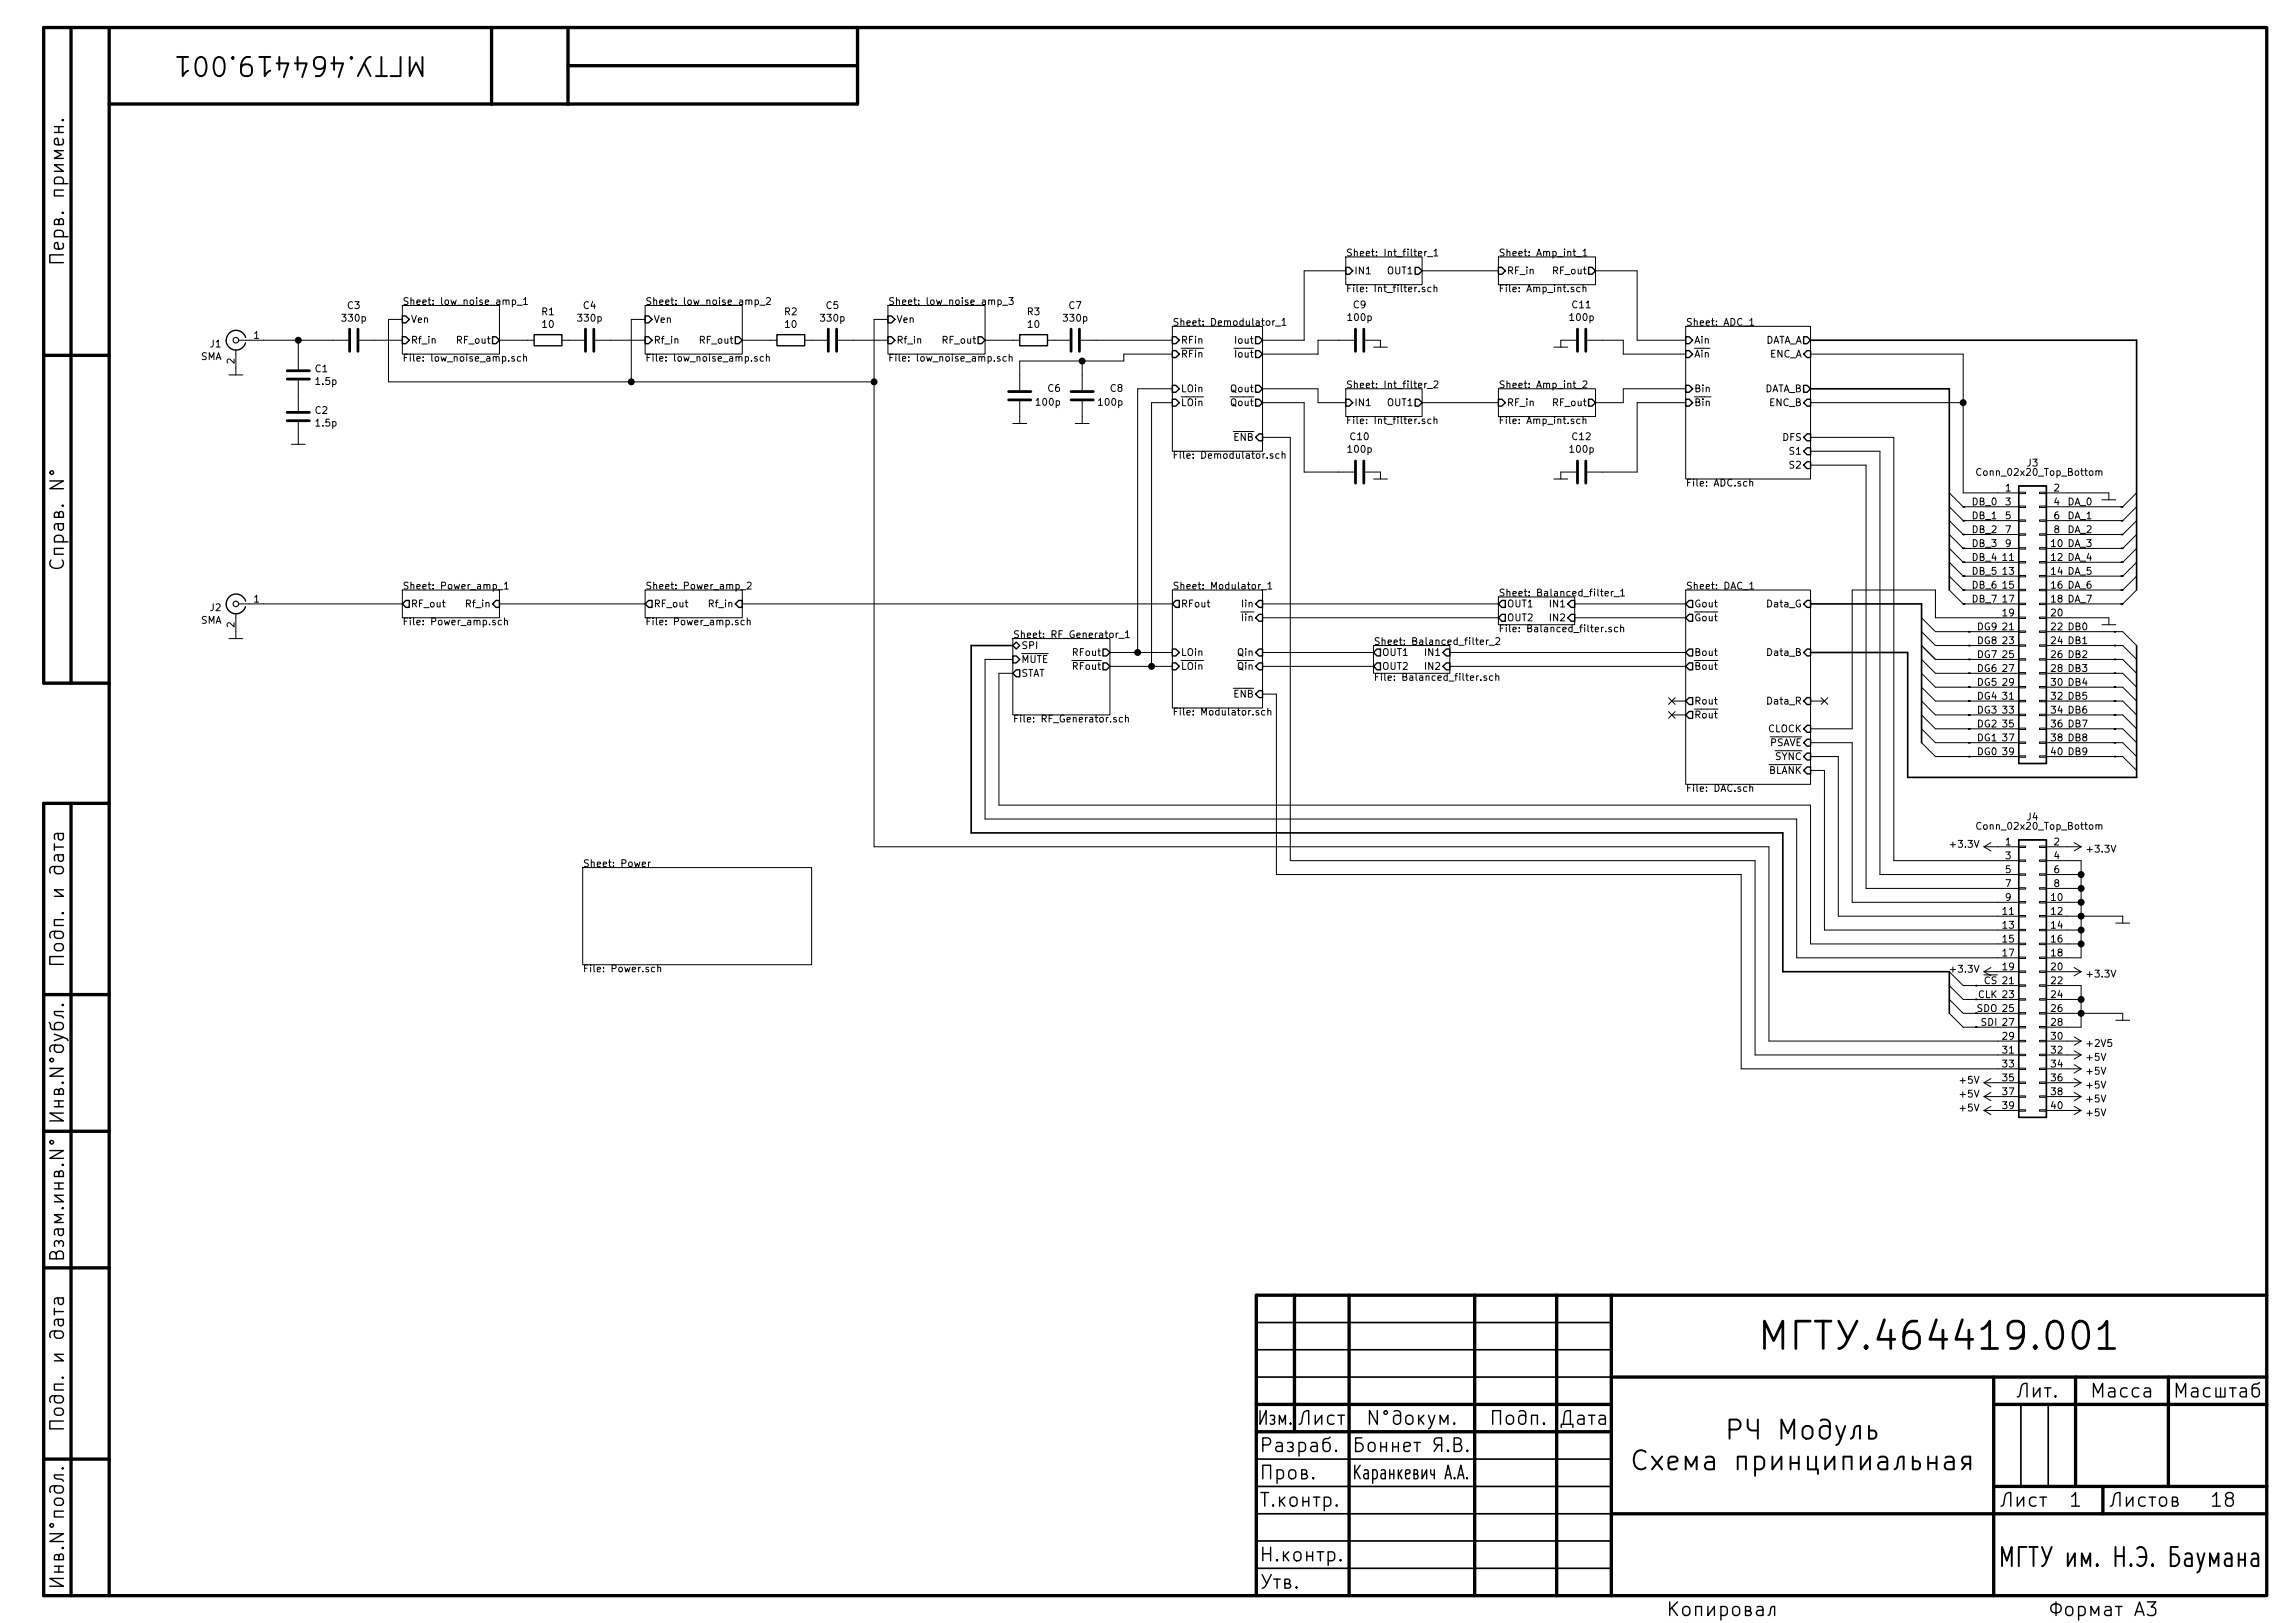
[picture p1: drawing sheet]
<svg xmlns="http://www.w3.org/2000/svg" width="420mm" height="297mm" viewBox="0 0 420 297" stroke-linecap="round" stroke-linejoin="round" font-family="sans-serif">
<defs><g id="words">
<text font-size="7" x="335.6" y="247">.464419.001</text>
<g font-size="4.9">
<text x="68.6" y="10.3" transform="rotate(-180 68.6 10.3)">.464419.001</text>
<text x="387.9" y="286.8">. ..</text>
</g>
<g font-size="3.5">
<text x="11.7" y="97.9" transform="rotate(-90 11.7 97.9)">. N°</text>
<text x="11.7" y="197.4" transform="rotate(-90 11.7 197.4)">.N°.</text>
<text x="11.7" y="222.4" transform="rotate(-90 11.7 222.4)">..N°</text>
<text x="233.1" y="260.8">.</text>
<text x="256.1" y="260.8">N°.</text>
<text x="248.2" y="270.8">..</text>
<text x="379" y="275.8">1</text>
<text x="405.1" y="275.8">18</text>
<text x="11.7" y="282.4" transform="rotate(-90 11.7 282.4)">.N°.</text>
<text x="375.9" y="295.8">A3</text>
</g>
<g font-size="1.8">
<text x="246.4" y="46.9">Sheet: Int_filter_1</text>
<text x="274.3" y="46.9">Sheet: Amp_int_1</text>
<text x="246.4" y="53.5">File: Int_filter.sch</text>
<text x="247.9" y="50.2">IN1</text>
<text x="254.1" y="50.2">OUT1</text>
<text x="274.3" y="53.5">File: Amp_int.sch</text>
<text x="275.8" y="50.2">RF_in</text>
<text x="284.5" y="50.2">RF_out</text>
<text x="62.8" y="58.9">330p</text>
<text x="63.7" y="56.6">C3</text>
<text x="73.7" y="55.8">Sheet: low_noise_amp_1</text>
<text x="75.2" y="59.1">Ven</text>
<text x="99.2" y="57.7">R1</text>
<text x="105.9" y="58.9">330p</text>
<text x="106.8" y="56.6">C4</text>
<text x="118.1" y="55.8">Sheet: low_noise_amp_2</text>
<text x="119.6" y="59.1">Ven</text>
<text x="143.7" y="57.7">R2</text>
<text x="150.4" y="58.9">330p</text>
<text x="151.3" y="56.6">C5</text>
<text x="162.6" y="55.8">Sheet: low_noise_amp_3</text>
<text x="164.1" y="59.1">Ven</text>
<text x="188.1" y="57.7">R3</text>
<text x="194.8" y="58.9">330p</text>
<text x="195.7" y="56.6">C7</text>
<text x="214.6" y="59.6">Sheet: Demodulator_1</text>
<text x="246.9" y="58.7">100p</text>
<text x="247.8" y="56.4">C9</text>
<text x="287.6" y="58.7">100p</text>
<text x="287.9" y="56.4">C11</text>
<text x="308.6" y="59.6">Sheet: ADC_1</text>
<text x="36.7" y="65.9">SMA</text>
<text x="38.5" y="63.6">J1</text>
<text x="46.5" y="62">1</text>
<text x="75.2" y="62.9">Rf_in</text>
<text x="83.8" y="62.9">RF_out</text>
<text x="99.4" y="60">10</text>
<text x="119.6" y="62.9">Rf_in</text>
<text x="128.3" y="62.9">RF_out</text>
<text x="143.8" y="60">10</text>
<text x="164.1" y="62.9">Rf_in</text>
<text x="172.7" y="62.9">RF_out</text>
<text x="188.3" y="60">10</text>
<text x="216.2" y="62.9">RFin</text>
<text x="216.2" y="65.4">RFin</text>
<text x="226.4" y="62.9">Iout</text>
<text x="226.4" y="65.4">Iout</text>
<text x="310.1" y="62.9">Ain</text>
<text x="310.1" y="65.4">Ain</text>
<text x="322.8" y="62.9">DATA_A</text>
<text x="324" y="65.4">ENC_A</text>
<text x="42.9" y="66.6" transform="rotate(-90 42.9 66.6)">2</text>
<text x="57.7" y="68.1">C1</text>
<text x="57.9" y="70.4">1.5p</text>
<text x="73.7" y="66.2">File: low_noise_amp.sch</text>
<text x="118.1" y="66.2">File: low_noise_amp.sch</text>
<text x="162.6" y="66.2">File: low_noise_amp.sch</text>
<text x="191.9" y="71.7">C6</text>
<text x="203.3" y="71.7">C8</text>
<text x="216.2" y="71.8">LOin</text>
<text x="225.5" y="71.8">Qout</text>
<text x="246.4" y="71.1">Sheet: Int_filter_2</text>
<text x="274.3" y="71.1">Sheet: Amp_int_2</text>
<text x="310.1" y="71.8">Bin</text>
<text x="322.8" y="71.8">DATA_B</text>
<text x="57.7" y="75.8">C2</text>
<text x="189.8" y="74.3">100p</text>
<text x="201.3" y="74.3">100p</text>
<text x="216.2" y="74.3">LOin</text>
<text x="225.5" y="74.3">Qout</text>
<text x="246.4" y="77.6">File: Int_filter.sch</text>
<text x="247.9" y="74.3">IN1</text>
<text x="254.1" y="74.3">OUT1</text>
<text x="274.3" y="77.6">File: Amp_int.sch</text>
<text x="275.8" y="74.3">RF_in</text>
<text x="284.5" y="74.3">RF_out</text>
<text x="310.1" y="74.3">Bin</text>
<text x="324" y="74.3">ENC_B</text>
<text x="57.9" y="78.1">1.5p</text>
<text x="214.6" y="84">File: Demodulator.sch</text>
<text x="225.9" y="80.7">ENB</text>
<text x="246.9" y="82.9">100p</text>
<text x="247.3" y="80.6">C10</text>
<text x="287.6" y="82.9">100p</text>
<text x="287.9" y="80.6">C12</text>
<text x="326.4" y="80.7">DFS</text>
<text x="327.8" y="83.2">S1</text>
<text x="308.6" y="89">File: ADC.sch</text>
<text x="327.8" y="85.8">S2</text>
<text x="362.5" y="87.1">Conn_02x20_Top_Bottom</text>
<text x="367.2" y="90">1</text>
<text x="371.1" y="85.4">J3</text>
<text x="376.1" y="90">2</text>
<text x="361.2" y="95">DB_1</text>
<text x="361.2" y="92.5">DB_0</text>
<text x="367.2" y="92.5">3</text>
<text x="367.2" y="95">5</text>
<text x="376.1" y="92.5">4</text>
<text x="376.1" y="95">6</text>
<text x="378.5" y="95">DA_1</text>
<text x="378.5" y="92.5">DA_0</text>
<text x="361.2" y="97.6">DB_2</text>
<text x="361.2" y="100.1">DB_3</text>
<text x="367.2" y="97.6">7</text>
<text x="367.2" y="100.1">9</text>
<text x="375.6" y="100.1">10 DA_3</text>
<text x="376.1" y="97.6">8</text>
<text x="378.5" y="97.6">DA_2</text>
<text x="73.7" y="107.9">Sheet: Power_amp_1</text>
<text x="118.1" y="107.9">Sheet: Power_amp_2</text>
<text x="214.6" y="107.9">Sheet: Modulator_1</text>
<text x="308.6" y="107.9">Sheet: DAC_1</text>
<text x="361.2" y="102.7">DB_4</text>
<text x="361.2" y="105.2">DB_5</text>
<text x="361.2" y="107.7">DB_6</text>
<text x="366.7" y="102.7">11</text>
<text x="366.7" y="105.2">13</text>
<text x="366.7" y="107.7">15</text>
<text x="375.6" y="102.7">12 DA_4</text>
<text x="375.6" y="105.2">14 DA_5</text>
<text x="375.6" y="107.7">16 DA_6</text>
<text x="38.5" y="111.8">J2</text>
<text x="46.5" y="110.3">1</text>
<text x="75.2" y="111.2">RF_out</text>
<text x="85.5" y="111.2">Rf_in</text>
<text x="119.6" y="111.2">RF_out</text>
<text x="129.9" y="111.2">Rf_in</text>
<text x="216.2" y="111.2">RFout</text>
<text x="227.6" y="111.2">Iin</text>
<text x="227.6" y="113.7">Iin</text>
<text x="274.3" y="109.2">Sheet: Balanced_filter_1</text>
<text x="275.8" y="111.2">OUT1</text>
<text x="275.8" y="113.7">OUT2</text>
<text x="284" y="111.2">IN1</text>
<text x="284" y="113.7">IN2</text>
<text x="310.1" y="111.2">Gout</text>
<text x="310.1" y="113.7">Gout</text>
<text x="323.7" y="111.2">Data_G</text>
<text x="361.2" y="110.3">DB_7</text>
<text x="366.7" y="110.3">17</text>
<text x="366.7" y="112.8">19</text>
<text x="375.6" y="110.3">18 DA_7</text>
<text x="375.6" y="112.8">20</text>
<text x="36.7" y="114.2">SMA</text>
<text x="42.9" y="114.8" transform="rotate(-90 42.9 114.8)">2</text>
<text x="73.7" y="114.4">File: Power_amp.sch</text>
<text x="118.1" y="114.4">File: Power_amp.sch</text>
<text x="185.4" y="116.8">Sheet: RF_Generator_1</text>
<text x="186.9" y="118.8">SPI</text>
<text x="251.5" y="118">Sheet: Balanced_filter_2</text>
<text x="274.3" y="115.7">File: Balanced_filter.sch</text>
<text x="362.1" y="117.9">DG8</text>
<text x="362.1" y="115.4">DG9</text>
<text x="366.7" y="115.4">21</text>
<text x="366.7" y="117.9">23</text>
<text x="375.6" y="115.4">22 DB0</text>
<text x="375.6" y="117.9">24 DB1</text>
<text x="186.9" y="121.3">MUTE</text>
<text x="186.9" y="123.9">STAT</text>
<text x="196.6" y="122.6">RFout</text>
<text x="196.6" y="120.1">RFout</text>
<text x="216.2" y="120.1">LOin</text>
<text x="216.2" y="122.6">LOin</text>
<text x="226.7" y="122.6">Qin</text>
<text x="226.7" y="120.1">Qin</text>
<text x="251.5" y="124.6">File: Balanced_filter.sch</text>
<text x="253" y="120.1">OUT1</text>
<text x="253" y="122.6">OUT2</text>
<text x="261.2" y="120.1">IN1</text>
<text x="261.2" y="122.6">IN2</text>
<text x="310.1" y="120.1">Bout</text>
<text x="310.1" y="122.6">Bout</text>
<text x="323.8" y="120.1">Data_B</text>
<text x="362.1" y="120.4">DG7</text>
<text x="362.1" y="123">DG6</text>
<text x="362.1" y="125.5">DG5</text>
<text x="366.7" y="120.4">25</text>
<text x="366.7" y="123">27</text>
<text x="366.7" y="125.5">29</text>
<text x="375.6" y="120.4">26 DB2</text>
<text x="375.6" y="123">28 DB3</text>
<text x="375.6" y="125.5">30 DB4</text>
<text x="214.6" y="130.9">File: Modulator.sch</text>
<text x="225.9" y="127.7">ENB</text>
<text x="310.1" y="128.9">Rout</text>
<text x="310.1" y="131.5">Rout</text>
<text x="323.8" y="128.9">Data_R</text>
<text x="362.1" y="128.1">DG4</text>
<text x="362.1" y="130.6">DG3</text>
<text x="366.7" y="128.1">31</text>
<text x="366.7" y="130.6">33</text>
<text x="375.6" y="128.1">32 DB5</text>
<text x="375.6" y="130.6">34 DB6</text>
<text x="185.4" y="132.2">File: RF_Generator.sch</text>
<text x="323.6" y="134">CLOCK</text>
<text x="324" y="136.6">PSAVE</text>
<text x="362.1" y="133.1">DG2</text>
<text x="362.1" y="135.7">DG1</text>
<text x="366.7" y="133.1">35</text>
<text x="366.7" y="135.7">37</text>
<text x="375.6" y="133.1">36 DB7</text>
<text x="375.6" y="135.7">38 DB8</text>
<text x="323.7" y="141.6">BLANK</text>
<text x="325" y="139.1">SYNC</text>
<text x="362.1" y="138.2">DG0</text>
<text x="366.7" y="138.2">39</text>
<text x="375.6" y="138.2">40 DB9</text>
<text x="308.6" y="144.9">File: DAC.sch</text>
<text x="357.3" y="155.2">+3.3V</text>
<text x="362.5" y="151.9">Conn_02x20_Top_Bottom</text>
<text x="367.2" y="154.7">1</text>
<text x="371.1" y="150.2">J4</text>
<text x="376.1" y="154.7">2</text>
<text x="106.7" y="158.7">Sheet: Power</text>
<text x="367.2" y="157.3">3</text>
<text x="367.2" y="159.8">5</text>
<text x="376.1" y="157.3">4</text>
<text x="376.1" y="159.8">6</text>
<text x="382.3" y="156">+3.3V</text>
<text x="366.7" y="167.4">11</text>
<text x="367.2" y="162.3">7</text>
<text x="367.2" y="164.9">9</text>
<text x="375.6" y="164.9">10</text>
<text x="375.6" y="167.4">12</text>
<text x="376.1" y="162.3">8</text>
<text x="366.7" y="170">13</text>
<text x="366.7" y="172.5">15</text>
<text x="375.6" y="170">14</text>
<text x="375.6" y="172.5">16</text>
<text x="106.7" y="177.9">File: Power.sch</text>
<text x="357.3" y="178">+3.3V</text>
<text x="366.7" y="175">17</text>
<text x="366.7" y="177.6">19</text>
<text x="375.6" y="175">18</text>
<text x="375.6" y="177.6">20</text>
<text x="382.3" y="178.9">+3.3V</text>
<text x="361.9" y="185.2">SDO 25</text>
<text x="362.1" y="182.7">CLK 23</text>
<text x="363.3" y="180.1">CS 21</text>
<text x="375.6" y="180.1">22</text>
<text x="375.6" y="182.7">24</text>
<text x="375.6" y="185.2">26</text>
<text x="362.8" y="187.7">SDI 27</text>
<text x="366.7" y="190.3">29</text>
<text x="375.6" y="187.7">28</text>
<text x="375.6" y="190.3">30</text>
<text x="382.2" y="191.6">+2V5</text>
<text x="366.7" y="192.8">31</text>
<text x="366.7" y="195.4">33</text>
<text x="366.7" y="197.9">35</text>
<text x="375.6" y="192.8">32</text>
<text x="375.6" y="195.4">34</text>
<text x="375.6" y="197.9">36</text>
<text x="382.1" y="196.7">+5V</text>
<text x="382.1" y="194.1">+5V</text>
<text x="358.9" y="203.4">+5V</text>
<text x="358.9" y="200.9">+5V</text>
<text x="358.9" y="198.3">+5V</text>
<text x="366.7" y="200.4">37</text>
<text x="366.7" y="203">39</text>
<text x="375.6" y="200.4">38</text>
<text x="375.6" y="203">40</text>
<text x="382.1" y="199.2">+5V</text>
<text x="382.1" y="201.8">+5V</text>
<text x="382.1" y="204.3">+5V</text>
</g>
</g></defs>
<g fill="none" stroke="#000" stroke-width=".61">
<path d="M13 5v120M20 5h395v287h-395zM20 5h-12v120h12M90 5v14M104 5v14M104 12h53M157 5v14h-137M8 65h12M13 147v145M20 147h-12v145h12M8 182h12M8 207h12"/>
<path d="M8 232h12M237 237v25M247 237v55M270 237v55M285 237v55M295 237v55M415 237h-185v55M230 257h65M295 252h120M365 257h50M365 252v40M380 252v20"/>
<path d="M397 252v20M8 267h12M230 262h65M295 277h120M365 272h50M385 272v5"/>
</g>
<g fill="none" stroke="#000" stroke-width=".3">
<path d="M331.5 62.3h59.7v45.7M331.5 71.2h25.4v36.8M185.4 118.1h-7.6v34.3h148.6v25.4h30.5v7.7M331.5 110.5h20.3v25.4M391.2 118.1v24.2h-42v-22.9h-17.7M230 252h65M230 247h65M230 242h65M370 257v15M375 257v15M230 277h65M230 272h65"/>
<path d="M230 267h65M230 287h65M230 282h65"/>
</g>
<g fill="none" stroke="#000" stroke-width=".25">
<path d="M10 33.6h2.4M10 24.2h1.6M10 23.2h1.6M10.1 33.6a.79 .79 0 0 1 .3-1.2h.7l.3 .1a.79 .79 0 0 1 .1 1.1M10.8 23.2v1M11.4 38.9l.1-.1 .1 .1-.1 .2-.1-.2h.2M11.4 22l.1-.1 .1 .1-.1 .1-.1-.1h.2M11.5 25.4l.1 .7-.3 .4h-1l-.2-.1-.1-.3 .1-.7 .4-.1 .3 1.2M11.6 34.8h-1.6v1.1h1.6M11.6 30.2h-1.6l1.6 1.2h-1.6M11.6 27.6h-1.6l1.3 .7-1.3 .7h1.6M10 43.3h2.4"/>
<path d="M10.1 43.3a.82 .82 0 0 1 .1-1l.2-.2 1 .2 .2 .3-.1 .7M10.8 40.5l.1-.4 .2-.1 .4 .1 .1 .3v.7h-1.6l.1-.9 .2-.1 .4 .1 .1 .9M11.5 44.5l.1 .7-.3 .4h-1l-.2-.1-.1-.3 .1-.7 .4-.1 .3 1.2M11.6 46.6h-2.5v1.5h2.5M73.7 57.8h.6l.6 .7-.6 .6h-.6zM118.1 57.8h.6l.7 .7-.7 .6h-.6zM162.6 57.8h.6l.6 .7-.6 .6h-.6zM246.4 48.9h.6l.6 .7-.6 .6h-.6zM259.1 48.9h.6l.6 .7-.6 .6h-.6zM274.3 48.9h.7l.6 .7-.6 .6h-.7zM290.8 48.9h.7l.6 .7-.6 .6h-.7zM45 61.8a1.8 1.8 0 0 0-2.8-1.1 1.8 1.8 0 0 0-.1 3 1.8 1.8 0 0 0 2.8-.9"/>
<path d="M73.7 61.6h.6l.6 .7-.6 .6h-.6zM90.2 61.6h.6l.6 .7-.6 .6h-.6zM97.8 61.3h5.1v2h-5.1zM118.1 61.6h.6l.7 .7-.7 .6h-.6zM134.6 61.6h.7l.6 .7-.6 .6h-.7zM142.2 61.3h5.1v2h-5.1zM162.6 61.6h.6l.6 .7-.6 .6h-.6zM179.1 61.6h.6l.6 .7-.6 .6h-.6zM186.7 61.3h5.1v2h-5.1zM214.6 61.6h.7l.6 .7-.6 .6h-.7zM214.6 64.2h.7l.6 .6-.6 .6h-.7zM214.6 70.5h.7l.6 .7-.6 .6h-.7z"/>
<path d="M214.6 73.1h.7l.6 .6-.6 .6h-.7zM229.9 61.6h.6l.6 .7-.6 .6h-.6zM229.9 64.2h.6l.6 .6-.6 .6h-.6zM229.9 73.1h.6l.6 .6-.6 .6h-.6zM229.9 70.5h.6l.6 .7-.6 .6h-.6zM230.5 79.4h.6v1.3h-.6l-.6-.7zM246.4 73.1h.6l.6 .6-.6 .6h-.6zM259.1 73.1h.6l.6 .6-.6 .6h-.6zM274.3 73.1h.7l.6 .6-.6 .6h-.7zM290.8 73.1h.7l.6 .6-.6 .6h-.7zM308.6 61.6h.6l.7 .7-.7 .6h-.6zM308.6 64.2h.6l.7 .6-.7 .6h-.6z"/>
<path d="M308.6 70.5h.6l.7 .7-.7 .6h-.6zM308.6 73.1h.6l.7 .6-.7 .6h-.6zM330.2 70.5h.6l.7 .7-.7 .6h-.6zM330.2 61.6h.6l.7 .7-.7 .6h-.6zM330.8 64.2h.7v1.2h-.7l-.6-.6zM330.8 73.1h.7v1.2h-.7l-.6-.6zM330.8 79.4h.7v1.3h-.7l-.6-.7zM9.1 88h2.5l-2.5 1.4h2.5M9.2 86.2l.3-.1 .2 .1 .1 .3-.1 .2-.2 .2-.3-.2-.1-.2zM10 99.2h2.4M10.1 99.2a.82 .82 0 0 1 .1-1.1l.2-.1h.7l.3 .1 .2 .4-.1 .7M330.8 82h.7v1.2h-.7l-.6-.6z"/>
<path d="M330.8 84.5h.7v1.3h-.7l-.6-.7zM359.4 97.8h.3zM359.4 95.3h.3zM359.4 92.7h.3zM369.6 88.9h5v50.8h-5zM388.3 95.3h.3zM388.3 97.8h.3zM388.3 92.7h.3zM9.3 102.5a1 1 0 0 0 0 1.2 1 1 0 0 0 1.2 .3 .93 .93 0 0 0 1-.4 .93 .93 0 0 0-.1-1.1M11.6 100.4h-1.6v1h1.6M45 110a1.8 1.8 0 0 0-2.8-1 1.8 1.8 0 0 0-.1 2.9 1.8 1.8 0 0 0 2.8-.9M74.3 109.9h.6v1.3h-.6l-.6-.7z"/>
<path d="M90.2 110.5l.6-.6h.6v1.3h-.6zM118.1 110.5l.6-.6h.7v1.3h-.7zM134.6 110.5l.7-.6h.6v1.3h-.6zM185.4 118.1l.7-.6 .6 .6-.6 .7zM201.9 118.8h.7l.6 .6-.6 .7h-.7zM214.6 118.8h.7l.6 .6-.6 .7h-.7zM215.3 109.9h.6v1.3h-.6l-.7-.7zM229.9 119.4l.6-.6h.6v1.3h-.6zM230.5 109.9h.6v1.3h-.6l-.6-.7zM230.5 112.4h.6v1.3h-.6l-.6-.6zM252.1 118.8h.6v1.3h-.6l-.6-.7zM264.8 118.8h.6v1.3h-.6l-.6-.7z"/>
<path d="M275 109.9h.6v1.3h-.6l-.7-.7zM275 112.4h.6v1.3h-.6l-.7-.6zM287.7 109.9h.6v1.3h-.6l-.7-.7zM287.7 112.4h.6v1.3h-.6l-.7-.6zM309.2 109.9h.7v1.3h-.7l-.6-.7zM309.2 118.8h.7v1.3h-.7l-.6-.7zM309.2 112.4h.7v1.3h-.7l-.6-.6zM330.8 118.8h.7v1.3h-.7l-.6-.7zM330.8 109.9h.7v1.3h-.7l-.6-.7zM359.4 110.5h.3zM359.4 108h.3zM359.4 105.4h.3z"/>
<path d="M359.4 102.9h.3zM359.4 100.4h.3zM360.4 118.1h.3zM360.4 115.6h.3zM387.1 118.1h.2zM387.1 115.6h.2zM388.3 110.5h.3zM388.3 108h.3zM388.3 105.4h.3zM388.3 102.9h.3zM388.3 100.4h.3zM185.4 120.1h.7l.6 .6-.6 .6h-.7z"/>
<path d="M186.1 122.6h.6v1.3h-.6l-.7-.7zM201.9 121.3h.7l.6 .7-.6 .6h-.7zM214.6 121.3h.7l.6 .7-.6 .6h-.7zM230.5 121.3h.6v1.3h-.6l-.6-.6zM230.5 126.4h.6v1.3h-.6l-.6-.7zM252.1 121.3h.6v1.3h-.6l-.6-.6zM264.8 121.3h.6v1.3h-.6l-.6-.6zM309.2 127.7h.7v1.2h-.7l-.6-.6zM309.2 130.2h.7v1.3h-.7l-.6-.7zM309.2 121.3h.7v1.3h-.7l-.6-.6zM330.8 132.8h.7v1.2h-.7l-.6-.6zM330.8 127.7h.7v1.2h-.7l-.6-.6z"/>
<path d="M330.8 135.3h.7v1.3h-.7l-.6-.7zM330.8 137.8h.7v1.3h-.7l-.6-.6zM360.4 123.2h.3zM360.4 120.7h.3zM360.4 125.8h.3zM360.4 138.5h.3zM360.4 135.9h.3zM360.4 133.4h.3zM360.4 130.8h.3zM360.4 128.3h.3zM387.1 125.8h.2zM387.1 138.5h.2z"/>
<path d="M387.1 135.9h.2zM387.1 133.4h.2zM387.1 130.8h.2zM387.1 128.3h.2zM387.1 123.2h.2zM387.1 120.7h.2zM10 154.4v1.2M10 155h1.6M10.2 158.6a.82 .82 0 0 0-.1 1.1l.3 .2h.7a.68 .68 0 0 0 .5-.7 .68 .68 0 0 0-.5-.6h-1.5l-.3 .1-.2 .4 .1 .7M10.5 156.4l.2 .9a.48 .48 0 0 0 .4 .4 .48 .48 0 0 0 .5-.4l-.1-.9M10.5 152.5l.2 .9a.48 .48 0 0 0 .4 .3 .48 .48 0 0 0 .5-.3l-.1-.9M11.6 156.4h-1.3l-.2 .2-.1 .2 .1 .7"/>
<path d="M11.6 152.5h-1.3l-.2 .2-.1 .2 .1 .7M330.8 140.4h.7v1.2h-.7l-.6-.6zM369.6 153.7h5v50.8h-5zM10.2 172.8l.9-.1a.67 .67 0 0 1 .5 .7 .67 .67 0 0 1-.5 .6h-.7a.69 .69 0 0 1-.2-1.2zM10.2 170.4a.82 .82 0 0 0-.1 1.1l.3 .2h.7a.67 .67 0 0 0 .5-.6 .67 .67 0 0 0-.5-.7h-1.5l-.3 .2a.79 .79 0 0 0-.1 1M11.4 167.1l.1-.1 .1 .1-.1 .1-.1-.1h.2M11.6 175.1h-2.5v1.4h2.5M11.6 168.3h-1.6v1.1h1.6M11.6 162.9h-1.6l1.6 1.1h-1.6M9 187.1l.2 .4v.5l.3 .3 1.6 .1a.67 .67 0 0 0 .5-.6 .67 .67 0 0 0-.5-.7h-.7l-.2 .2a.78 .78 0 0 0 0 1.1M10 189.3l2.2 .8 .2 .4M10.8 199.7l.1-.3 .2-.2 .4 .2 .1 .2v.7h-1.6l.1-.8 .2-.1 .4 .1 .1 .8"/>
<path d="M11.4 183.9l.1-.1 .1 .1-.1 .2-.1-.2h.2M11.6 185.1h-1.6l.1 .6 1.2 .2 .3 .4M11.6 189.9l-1.6 .6M361.7 188h.2zM361.7 180.4h.2zM9.1 210.6h2.5l-2.5 1.4h2.5M9.2 208.8l.3-.1 .2 .1 .1 .3-.1 .2-.2 .1-.3-.1-.1-.2zM10 202.6h1.6M10 201.5h1.6M10.8 214.7l.1-.3 .2-.1 .4 .1 .1 .2v.7h-1.6l.1-.8 .2-.1 .4 .1 .1 .8M10.8 201.5v1.1M11.4 213.2l.1-.1 .1 .1-.1 .1-.1-.1h.2"/>
<path d="M11.6 203.7h-2.5l2.5 1.4h-2.5M10 239.5v1.2M10.1 228.1l-.1-.7 .3-.3 .4 .1 .1 .2 .3-.3 .4 .1 .1 .2-.1 .7M10.3 229.6l.1-.4a.69 .69 0 0 1 1.2 .2v1h-2.5v-.8a.61 .61 0 0 1 .6-.5 .61 .61 0 0 1 .6 .5v.8M10.5 224.9l.2 .9a.48 .48 0 0 0 .4 .3 .48 .48 0 0 0 .5-.3l-.1-.9M10.5 237.6l.2 .8a.48 .48 0 0 0 .4 .4 .48 .48 0 0 0 .5-.4l-.1-.8M10.8 227.4v.2M11.6 224.9h-1.3l-.2 .2-.1 .2 .1 .7M11.6 222.3h-1.6l1.3 .7-1.3 .7h1.6M11.6 237.6h-1.3l-.2 .1-.1 .2 .1 .7M10 240h1.6M10.1 257.9l.3-.2h.7a.67 .67 0 0 1 .5 .7 .67 .67 0 0 1-.5 .6h-.7a.67 .67 0 0 1-.3-1.1z"/>
<path d="M10.2 255.5a.82 .82 0 0 0-.1 1l.3 .3h.7a.67 .67 0 0 0 .5-.7 .67 .67 0 0 0-.5-.6h-1.5l-.3 .1a.79 .79 0 0 0-.1 1.1M10.2 243.6a.82 .82 0 0 0-.1 1.1l.3 .2h.7a.68 .68 0 0 0 .5-.6 .68 .68 0 0 0-.5-.7h-1.5l-.3 .1-.2 .4 .1 .7M10.5 241.5l.2 .8a.48 .48 0 0 0 .4 .4 .48 .48 0 0 0 .5-.4l-.1-.8M11.4 252.1l.1-.1 .1 .1-.1 .2-.1-.2h.2M11.6 253.3h-1.6v1.1h1.6M11.6 247.9h-1.6l1.6 1.2h-1.6M11.6 241.5h-1.3l-.2 .1-.1 .2 .1 .7M230.7 258.2v2.5l1.1-2.5v2.5M232.5 259.1l.2-.1 .6 .1 .1 .4-.3 .3a.45 .45 0 0 1 .3 .4 .45 .45 0 0 1-.3 .5l-.6-.2M240.8 259v1.7l1.2-1.7v1.7M244.2 259.1a.82 .82 0 0 0-1 .1l-.1 .3 .1 .9 .3 .3 .7-.2M244.9 259h1.2"/>
<path d="M245.5 259v1.7M252.1 258.2v2.5l-1.4-2.5v2.5M253.4 258.3l.3-.1 .2 .1 .2 .2-.2 .3-.2 .1-.3-.1-.1-.3zM255.2 258.3a.79 .79 0 0 1 1.1 .1l.1 .3v1.5a.67 .67 0 0 1-.6 .5 .67 .67 0 0 1-.7-.5l.1-1a.82 .82 0 0 1 1.1-.1l.1 .1M261.5 259l.6 1.7M262.7 259l-.8 2.3-.4 .2M275.9 259.2a.69 .69 0 0 1 1.2 .3v.7a.68 .68 0 0 1-.7 .5 .68 .68 0 0 1-.6-.5v-.7zM278.2 258.3l.7-.1 .3 .2 .1 1.8a.67 .67 0 0 1-.6 .5 .67 .67 0 0 1-.7-.5v-.7l.2-.3a.78 .78 0 0 1 1.1 0M288.9 259.1l.3-.1 .7 .1 .1 .3v1.3M290 259.6l-.8 .1a.48 .48 0 0 0-.4 .5 .48 .48 0 0 0 .4 .5l.8-.2M290.8 259h1.2M291.4 259v1.7"/>
<path d="M292.8 259.1l.3-.1 .7 .1 .1 .3v1.3M293.9 259.6l-.8 .1a.48 .48 0 0 0-.4 .5 .48 .48 0 0 0 .4 .5l.8-.2M369.3 255.7l.4-.2 .1-.2 .2-1.4a.86 .86 0 0 1 1.1-.7v2.5M372.3 254v1.7l1.2-1.7v1.7M374.3 254h1.2M374.9 254v1.7M376.3 255.4l.1 .1-.1 .2-.1-.2 .1-.1v.3M383.3 255.7v-2.5l.8 1.8 .8-1.8v2.5M386.1 254.1l.3-.1 .7 .1 .1 1.6M387.2 254.6l-.8 .1a.48 .48 0 0 0-.4 .5 .48 .48 0 0 0 .4 .5l.8-.2M389.4 254.1a.82 .82 0 0 0-1 .1l-.2 .3v.7l.2 .2 .3 .3 .7-.2M391.6 254.1a.82 .82 0 0 0-1.1 .1l-.1 .3v.7l.1 .2 .4 .3 .7-.2"/>
<path d="M392.6 254.1l.3-.1 .7 .1 .1 .3v1.3M393.7 254.6l-.8 .1a.48 .48 0 0 0-.4 .5 .48 .48 0 0 0 .4 .5l.8-.2M398.4 255.7v-2.5l.9 1.8 .8-1.8v2.5M401.3 254.1l.2-.1 .8 .1 .1 1.6M402.4 254.6l-.9 .1a.48 .48 0 0 0-.3 .5 .48 .48 0 0 0 .3 .5l.9-.2M404.6 254.1a.82 .82 0 0 0-1 .1l-.2 .3v.7l.2 .2 .3 .3 .7-.2M405.7 254v1.7h1.6v-1.7M406.5 254v1.7M408.2 254h1.2M408.8 254v1.7M410.2 254.1l.2-.1 .7 .1 .2 1.6M411.3 254.6l-.9 .1a.48 .48 0 0 0-.3 .5 .48 .48 0 0 0 .3 .5l.9-.2"/>
<path d="M413.6 253l-.3 .3h-.5l-.4 .2-.1 .3v1.4a.68 .68 0 0 0 .7 .5 .68 .68 0 0 0 .6-.5v-.7l-.1-.3a.82 .82 0 0 0-1.1-.1l-.1 .1M10.2 274.3l.9-.1a.67 .67 0 0 1 .5 .7 .67 .67 0 0 1-.5 .6h-.7a.69 .69 0 0 1-.2-1.2zM10.2 271.9a.82 .82 0 0 0-.1 1.1l.3 .2h.7a.67 .67 0 0 0 .5-.6 .67 .67 0 0 0-.5-.7h-1.5l-.3 .2a.79 .79 0 0 0-.1 1M11.4 268.7l.1-.1 .1 .1-.1 .2-.1-.2h.2M11.6 269.9h-1.6l.1 .6 1.2 .2 .3 .4M11.6 260.1h-2.5v1.4h2.5M230.8 273.2h1.5M231.2 270.6v-2.4h1.4v2.4M231.2 264.5h.9a.67 .67 0 0 0 .5-.7 .67 .67 0 0 0-.5-.6h-.9v2.4M231.5 273.2v2.5M233.1 275.4l.1 .1-.1 .2-.1-.2 .1-.1v.3M233.7 264.1l.2-.1 .7 .1 .1 .2v1.3"/>
<path d="M233.8 269.1a.82 .82 0 0 1 1.1 .1l.1 .3-.1 .9-.4 .2-.7-.1M233.8 269v2.5M234.2 260.7v-1.7l.6 1.3 .5-1.3v1.7M234.3 274v1.7M234.5 274.7l.7 1M234.7 264.6l-.8 .1a.48 .48 0 0 0-.4 .5 .48 .48 0 0 0 .4 .4l.8-.1M235.2 274l-.9 .9M235.7 264.1l.7-.1 .3 .1 .1 .2-.1 .4-.3 .1 .4 .4-.1 .3-.3 .1-.7-.1M236 269.2a.69 .69 0 0 1 1.2 .3v.7a.67 .67 0 0 1-.6 .5 .67 .67 0 0 1-.7-.5zM236.2 264.8h.2M236.3 260.4v.3l-.1-.2 .1-.1v.3M236.4 274.1a.69 .69 0 0 1 1.1 .4v.7a.67 .67 0 0 1-.7 .5 .67 .67 0 0 1-.6-.5v-.7z"/>
<path d="M237.8 260.7l.4-.2 .1-.2 .2-1.4a.86 .86 0 0 1 1.1-.7v2.5M237.8 264.1a.79 .79 0 0 1 1.2 .4v.7l-.1 .2a.79 .79 0 0 1-1.1 .1M237.8 264v2.5M238.3 269.8l.8-.1 .1-.2-.1-.4-.8-.1v1.6h.7l.2-.1 .2-.3-.2-.3-.3-.1M238.5 274.8h1.1M238.5 274v1.7M239.6 274v1.7M240.1 264.1l.2-.1 .7 .1 .1 .2v1.3M240.4 270.4l.2 .1-.2 .1-.1-.1 .1-.1v.2M240.4 274h1.2M241 274v1.7M241.1 264.6l-.8 .1a.48 .48 0 0 0-.4 .5 .48 .48 0 0 0 .4 .4l.8-.1"/>
<path d="M242.4 274.1a.79 .79 0 0 1 1.2 .4v.7l-.1 .2a.79 .79 0 0 1-1.1 .1M242.4 274v2.5M243.5 263l-.3 .3h-.5l-.4 .2-.1 .2v1.5a.67 .67 0 0 0 .7 .5 .67 .67 0 0 0 .6-.5l-.1-1a.82 .82 0 0 0-1.1-.1l-.1 .1M244.6 265.4l.1 .1-.1 .1-.1-.1 .1-.1v.2M244.7 275.4l.1 .1-.1 .2-.1-.2 .1-.1v.3M248 268.2v2.4M249 268.2l-1 1.4M249.3 263.2h-1.1v2.4h.7a.78 .78 0 0 0 .7-.7 .78 .78 0 0 0-.7-.8h-.7M249.8 269.1l.1-.1 .5 .1 .1 1.5M250.6 264.2a.65 .65 0 0 1 .6-.2 .65 .65 0 0 1 .5 .5v.7a.64 .64 0 0 1-.6 .5 .64 .64 0 0 1-.6-.5zM251.3 269.1l.2-.1 .5 .1a1.21 1.21 0 0 1 0 1.4l-.2 .1-.5-.1M251.3 269v2.5"/>
<path d="M252.8 264.8h1M252.8 264v1.6M252.9 269.1l.1-.1 .5 .1 .1 1.5M253.6 269.6l-.6 .1a.58 .58 0 0 0 0 .9l.6-.1M253.8 264v1.6M254.4 269.8h.8M254.4 269v1.6M255 264.8h1M255 264v1.6M255.2 269v1.6M256 264v1.6M256 269v1.6"/>
<path d="M256.2 269.7l.5 .9M256.7 269l-.7 .9M257 264.8l1.2-.2-.1-.5-.7-.1-.4 .3v1l.1 .2 .3 .1 .7-.1M257.3 269.8l.8-.2v-.5l-.5-.1-.3 .4 .1 1.1 .2 .1 .5-.1M258.9 269.8h.4a.45 .45 0 0 0 .2-.4 .45 .45 0 0 0-.2-.4h-.4v1.6h.5a.52 .52 0 0 0 .1-.7l-.2-.1M258.9 264h1.1M259.4 264v1.6M260.3 269v1.6l.9-1.6v1.6M261.9 269l.1 .8 .6 .1M262.6 269v1.6M263.3 264.5l-.7 1.1M263.7 260.7v-1.7l.7 1.3 .7-1.3v1.7"/>
<path d="M263.9 264.5h-.9a.68 .68 0 0 1-.5-.7 .68 .68 0 0 1 .5-.6h.9v2.4M264.6 270.6l.5-2.4 .6 2.4M264.7 269.9h.8M265.1 265.4l.1 .1-.1 .1-.1-.1 .1-.1v.2M266.2 264.3h.8a.61 .61 0 0 0 .5-.5 .61 .61 0 0 0-.5-.6h-.8v2.4h1a.66 .66 0 0 0 .4-.7 .66 .66 0 0 0-.6-.6M266.2 260.4l.2 .1-.2 .2-.1-.2 .1-.1v.3M266.3 270.4v.2l-.1-.1 .1-.1v.2M266.9 270.6l.5-2.4 .6 2.4M267 269.9h.8M268.6 270.4v.2M268.6 265.4l.2 .1-.2 .1-.1-.1 .1-.1v.2M273.3 260.7v-2.5h1.4v2.5"/>
<path d="M280.4 260.7v-1.7h1.1v1.7M282.7 260.4l.1 .1-.1 .2-.2-.2 .2-.1v.3M285.8 261.3v-.6h2.2v.6M286.2 260.7l.2-2 .1-.3 .4-.2h.6v2.5M366.3 275.7l.4-.2 .1-.2 .3-1.4a.86 .86 0 0 1 1-.7v2.5M369.3 274v1.7l1.2-1.7v1.7M372.7 274.1a.82 .82 0 0 0-1 .1l-.1 .3v.7l.1 .2 .3 .3 .7-.2M373.5 274h1.1M374 274v1.7M386.3 275.7l.4-.2 .1-.2 .2-1.4a.86 .86 0 0 1 1.1-.7v2.5M389.3 274v1.7l1.2-1.7v1.7M392.7 274.1a.82 .82 0 0 0-1 .1l-.2 .3v.7l.2 .2 .3 .3 .7-.2"/>
<path d="M393.4 274h1.2M394 274v1.7M395.5 274.2a.69 .69 0 0 1 1.1 .3v.7a.67 .67 0 0 1-.6 .5 .67 .67 0 0 1-.6-.5zM397.7 274.8l.9-.1 .1-.2-.1-.4-.9-.1v1.7h.7l.3-.2 .1-.3-.1-.3-.4-.1M10 287.7h1.6M10 286.7h1.6M10.8 284.9l.1-.4 .2-.1 .4 .1 .1 .2v.8h-1.6l.1-.9 .2-.1 .4 .1 .1 .9M10.8 286.7v1M11.4 283.3l.1-.1 .1 .1-.1 .1-.1-.1h.2M11.6 288.9h-2.5l2.5 1.4h-2.5M231.1 288.2l.8 1.6M231.2 283.2v2.5"/>
<path d="M231.2 284.4h1.4M232.6 283.2v2.5M232.7 288.2l-1 2.1-.6 .4M233.2 289h1.2M233.8 285.4l.1 .1-.1 .2-.1-.2 .1-.1v.3M233.8 289v1.7M235 284v1.7M235.2 289.8l.8-.1 .2-.2-.2-.4-.8-.1v1.7h.7l.3-.2 .1-.3-.1-.2-.4-.2M235.2 284.7l.7 1M235.9 284l-.9 .9M237.1 284.1a.69 .69 0 0 1 1.1 .4v.7a.67 .67 0 0 1-.7 .5 .67 .67 0 0 1-.6-.5v-.7zM237.4 290.4l.1 .1-.1 .2-.2-.2 .2-.1v.3"/>
<path d="M239.2 284.8h1.1M239.2 284v1.7M240.3 284v1.7M241.1 284h1.2M241.7 284v1.7M243.2 284.1a.79 .79 0 0 1 1.1 .4v.7l-.1 .2a.79 .79 0 0 1-1 .1M243.2 284v2.5M245.4 285.4l.1 .1-.1 .2-.1-.2 .1-.1v.3M305.7 293.2v2.5M306 294.2l1.1 1.5M307.1 293.2l-1.4 1.4M308.2 294.2a.69 .69 0 0 1 1.2 .3v.7a.68 .68 0 0 1-.7 .5 .68 .68 0 0 1-.6-.5v-.7z"/>
<path d="M310.4 295.7v-1.7h1.1v1.7M312.7 294v1.7l1.2-1.7v1.7M315.1 294.1a.82 .82 0 0 1 1 .1l.1 .3-.1 .9-.3 .3-.7-.2M315.1 294v2.5M317.3 294.2a.69 .69 0 0 1 1.2 .3v.7a.67 .67 0 0 1-.7 .5 .67 .67 0 0 1-.6-.5zM319.6 294.8l.8-.1 .1-.2-.1-.4-.8-.1v1.7h.7l.2-.2 .1-.3-.1-.2-.4-.2M321.7 294.1l.2-.1 .7 .1 .2 .3v1.3M322.8 294.6l-.9 .1a.48 .48 0 0 0-.3 .5 .48 .48 0 0 0 .3 .5l.9-.2M323.7 295.7l.3-.2 .2-1.1 .3-.4h.4v1.7M380.5 294.1a.79 .79 0 0 1 1.2 .4v.7l-.1 .2a.79 .79 0 0 1-1.1 .1M382.8 295.7v-1.7l.7 1.3 .7-1.3v1.7M385.4 294.1l.2-.1 .8 .1 .1 .3v1.3"/>
<path d="M386.5 294.6l-.9 .1a.48 .48 0 0 0-.3 .5 .48 .48 0 0 0 .3 .5l.9-.2M387.3 294h1.2M387.9 294v1.7M390.9 295.7l.8-2.5 .8 2.5M391.1 295h1.2M393.1 293.2h1.6l-.9 .9a.72 .72 0 0 1 .9 .5v.6l-.5 .5h-.7l-.4-.3"/>
</g>
<g fill="none" stroke="#000" stroke-width=".36">
<path d="M32.4 10.4h2M33.5 10.4v3.5l.6-.8 .3-.2M36.1 10.8a.84 .84 0 0 1 .9-.4 .84 .84 0 0 1 .6 .7 2.67 2.67 0 0 1-.3 2.7 .83 .83 0 0 1-1.4-.5 3.1 3.1 0 0 1 .2-2.5zM39.4 10.8a.86 .86 0 0 1 .9-.4 .86 .86 0 0 1 .7 .7 2.75 2.75 0 0 1-.4 2.7 .81 .81 0 0 1-1.3-.5 3 3 0 0 1 .1-2.5zM68.8 13.9h2M73.3 10.4v3.5h-1.8M75 10.4v3.5l1.2-2.5 1.1 2.5v-3.5M320 259.8v1.3l.1 .4 .5 .3h1.2M321.8 259.8v3.5M333.3 260l.4-.2h.6l.5 .3 .2 .4v2.1a.97 .97 0 0 1-.9 .7 .97 .97 0 0 1-1-.7v-1l.4-.5 .3-.1h.7l.5 .3M301.3 265.7a1.3 1.3 0 0 0-1.5-.1 1.3 1.3 0 0 0-.7 1.3 1.48 1.48 0 0 0 .4 1.6 1.48 1.48 0 0 0 1.6 .2l.2-.1M302.4 266.6l1.9 2.3"/>
<path d="M304.3 266.6l-1.9 2.3M305.5 267.8l1.6-.4-.1-.6-.4-.2h-.7l-.3 .2-.1 .3v1.3l.1 .3 .3 .2h.7l.4-.2M308.6 268.9v-2.3l1 1.8 1-1.8v2.3M312.3 266.8l.3-.2h.7l.3 .2 .2 .3v1.8M313.8 267.4l-.3 .2h-.9a.69 .69 0 0 0-.5 .6 .69 .69 0 0 0 .5 .7h.9l.3-.2M316.6 261.6h1.4a.94 .94 0 0 0 .7-.9 .94 .94 0 0 0-.7-.9h-1.4v3.5M318.1 268.9v-2.3h1.5v2.3M321.3 266.8l.3-.2h.7l.5 .3 .2 .3v1.1l-.2 .3-.5 .3h-.7l-.3-.2M321.3 266.6v3.5M324.5 266.6v2.3l1.6-2.3v2.3M326.1 263.3v-3.5l1.2 2.5 1.2-2.5v3.5M327.8 267.8h1.5"/>
<path d="M327.8 266.6v2.3M329.3 266.6v2.3M330.1 261.3a.96 .96 0 0 1 1.7 .3v1a.95 .95 0 0 1-.9 .7 .95 .95 0 0 1-.9-.7v-1zM331 266.6v2.3h1.8v.9M332.5 266.6v2.3M334.2 266.6v2.3l1.6-2.3v2.3M336.2 261l.8 2.3M337.5 268.9v-2.3h1.5v2.3M337.8 261l-1.1 3.1-.5 .4M338.8 263.3l.4-.2 .1-.3 .2-1.3 .2-.4 .3-.1h.5v2.3M340.7 266.6v2.3l1.6-2.3v2.3M342.2 261v2.3h.8a.83 .83 0 0 0 .3-1.3l-.3-.2h-.8"/>
<path d="M344 266.8l.3-.2h.7l.3 .2 .2 .3v1.8M345.5 267.4l-.3 .2h-.9a.69 .69 0 0 0-.5 .6 .69 .69 0 0 0 .5 .7h.9l.3-.2M346.8 268.9l.4-.2 .1-.3 .2-1.3 .2-.3 .3-.2h.5v2.3M350.2 266.6v2.3h.8a.86 .86 0 0 0 .4-1.3l-.4-.2h-.8M353 267.8h1.5M353 266.6v2.3M354.5 266.6v2.3M356.2 266.8l.3-.2h.7l.3 .2 .2 .3v1.8M357.7 267.4l-.3 .2h-.9a.7 .7 0 0 0-.5 .6 .7 .7 0 0 0 .5 .7h.9l.3-.2M360 267.9l-.8 1M360.7 267.9h-1a.7 .7 0 0 1-.5-.6 .7 .7 0 0 1 .5-.7h1v2.3M366.5 286.6v-3.5l.9 2.5 .9-2.5v3.5"/>
<path d="M371 283.1h-1.4v3.5M371.5 283.1h1.5M372.3 283.1v3.5M373.8 283.1l.9 2.4M375.6 283.1l-1.1 3-.3 .3-.4 .2M378.6 284.3v2.3l1.3-2.3v2.3M381.1 286.6v-2.3l.8 1.8 .8-1.8v2.3M383.9 286.3l.2 .1-.2 .2-.1-.2 .1-.1v.3M387.3 283.1v3.5M388.8 283.1v3.5M391.3 283.4a.87 .87 0 0 1 .9-.2 .87 .87 0 0 1 .6 .8 2.03 2.03 0 0 1-.8 2.6h-.2l-.5-.3M394.1 286.3l.1 .1-.1 .2-.1-.2 .1-.1v.3"/>
<path d="M398.7 283.1h-1.3v3.5h.8a1.13 1.13 0 0 0 .8-1.1 1.13 1.13 0 0 0-.8-1h-.8M400.1 284.5l.3-.2h.5l.2 .2 .2 .3v1.8M401.3 285.1l-.3 .2h-.6a.77 .77 0 0 0 0 1.3h.6l.3-.2M402.3 284.3l.6 2.3M403.6 284.3l-.9 3.2-.4 .3M404.6 286.6v-2.3l.8 1.8 .7-1.8v2.3M407.4 284.5l.3-.2h.5l.2 .2 .2 .3v1.8M408.6 285.1l-.3 .2h-.6a.77 .77 0 0 0 0 1.3h.6l.3-.2M409.9 285.5h1.1M409.9 284.3v2.3M411 284.3v2.3M412.3 284.5l.2-.2h.6l.2 .2 .1 .3v1.8"/>
<path d="M413.4 285.1l-.2 .2h-.7a.77 .77 0 0 0 0 1.3h.7l.2-.2"/>
</g>
<g fill="none" stroke="#000" stroke-width=".51">
<path d="M52.6 69.4h4M52.6 67.9h4M52.6 77h4M52.6 75.5h4M64 60.2v4.1M65.5 60.2v4.1M107.2 60.2v4.1M108.7 60.2v4.1M151.6 60.2v4.1M153.2 60.2v4.1M184.7 71.7h4M184.7 73.2h4"/>
<path d="M196.1 60.2v4.1M196.1 71.7h4.1M196.1 73.2h4.1M197.6 60.2v4.1M248.2 60.2v4.1M249.7 60.2v4.1M288.8 60.2v4.1M290.3 60.2v4.1M248.2 84.4v4M249.7 84.4v4M288.8 84.4v4M290.3 84.4v4"/>
<path d="M323 246.8v-5l1.7 3.5 1.7-3.5v5M331.4 241.8h-2.6v5M332.3 241.8h2.9M375.2 242.3a1.2 1.2 0 0 1 1.3-.5 1.2 1.2 0 0 1 .9 .9 3.8 3.8 0 0 1-.5 3.8 1.17 1.17 0 0 1-1.9-.7 4.2 4.2 0 0 1 .2-3.5zM380 242.3a1.2 1.2 0 0 1 1.2-.5 1.2 1.2 0 0 1 .9 .9 3.9 3.9 0 0 1-.4 3.8 1.17 1.17 0 0 1-1.9-.7 4.3 4.3 0 0 1 .2-3.5zM384.3 243.2l.5-.2 .9-1.2v5M384.3 246.8h2.8"/>
</g>
<g fill="none" stroke="#000" stroke-width=".18">
<path d="M73.7 55.9h17.7v8.9h-17.7zM73.7 58.5h-2.6v11.4h88.9M93.8 55l.4-.1 .2 .2-.1 .6h-.5M93.8 54.9v1.3M94.6 55.9h1M95.9 54.8l.3-.3v1.2M95.9 55.7h.7M118.1 55.9h17.8v8.9h-17.8zM118.1 58.5h-2.5v11.4M138.3 55l.3-.1 .3 .2-.2 .6h-.4M139.1 55.9h1M140.3 54.6l.5-.1 .2 .3-.7 .9h.7"/>
<path d="M162.6 55.9h17.7v8.9h-17.7zM162.6 58.5h-2.6v96.5h163.8v35.5h45.8M182.7 55l.4-.1 .2 .2-.1 .6h-.5M183.5 55.9h1M184.7 54.5h.8l-.4 .5 .3 .1 .1 .4-.3 .2-.5-.1M214.6 59.7h16.5v22.9h-16.5zM233 58.7v.8M233.4 58.7l-.4 .2M233.5 59.7h1M234.7 58.6l.4-.3v1.2M234.7 59.5h.7M246.4 47h13.9v5.1h-13.9z"/>
<path d="M246.4 49.6h-7.6v12.7h-7.7M260.3 49.6h14M260.8 52.6h-.3l-.2 .1 .1 .2 .4 .1v.4h-.5M260.8 46v.8M261.2 46l-.4 .2M261.3 47h1M262 52.6h-.4l-.2 .2 .1 .6h.5M262.5 45.9l.4-.3v1.2M262.5 52.7l.2-.1h.3l.1 .8M262.5 46.8h.7M262.5 52.1v1.3M274.3 47h17.8v5.1h-17.8z"/>
<path d="M288.6 47h1M289.3 52.6h-.4l-.3 .2 .2 .6h.5M289.8 45.9l.4-.3v1.2M289.8 52.7l.2-.1h.3v.8M289.8 52.1v1.3M289.8 46.8h.7M292.1 49.6h7.6v12.7h8.9M308.6 59.7h22.9v28h-22.9zM320.3 58.6l.4-.3v1.2M320.3 59.5h.8M41.9 68.6h2.5M43.2 64v4.6"/>
<path d="M43.7 62.3h20.1M54.6 62.3v5.3M54.6 69.6v5.6M54.6 77.3v4M65.8 62.3h7.9M91.4 62.3h6.4M94.2 65.3h-.3l-.2 .1 .1 .2 .4 .1v.4h-.5M95.3 65.3h-.4l-.2 .2 .1 .6h.5M95.9 65.4l.1-.1h.3l.1 .8M95.9 64.8v1.3M102.9 62.3h4M109 62.3h9.1"/>
<path d="M135.9 62.3h6.3M138.6 65.3h-.3l-.2 .1 .1 .2 .4 .1v.4h-.5M139.8 65.3h-.4l-.2 .2 .1 .6h.5M140.3 65.4l.2-.1h.3v.8M140.3 64.8v1.3M147.3 62.3h4.1M153.4 62.3h9.2M180.3 62.3h6.4M183.1 65.3h-.3l-.2 .1 .1 .2 .4 .1v.4h-.5M184.2 65.3h-.4l-.2 .2 .1 .6h.5M184.8 65.4l.1-.1h.3l.1 .8M184.8 64.8v1.3"/>
<path d="M185.4 77.5h2.6M186.7 73.4v4.1M191.8 62.3h4M196.8 77.5h2.6M197.9 62.3h16.7M198.1 66.1v5.3M198.1 73.4v4.1M214.6 64.8h-8.9v1.3h-19v5.3M214.6 71.2h-6.3v48.2M214.6 73.7h-3.8v48.3M231.1 73.7h7.7v12.7h9.1M231.1 71.2h10.2v2.5h5.1"/>
<path d="M246.4 71.2h13.9v5h-13.9zM247.9 62.3h-6.6v2.5h-10.2M249.9 62.3h2.8v1.2M251.5 63.5h2.5M260.3 73.7h14M260.8 76.7h-.3l-.2 .2 .1 .1 .4 .2v.3h-.5M260.8 70.1v.9M261.2 70.1l-.4 .3M261.3 71.1h1M262 76.7h-.4l-.2 .2 .1 .6h.5M262.5 69.8l.5-.1 .2 .4v.2l-.7 .7h.7M262.5 76.8l.2-.1h.3l.1 .8"/>
<path d="M262.5 76.3v1.2M274.3 71.2h17.8v5h-17.8zM284.5 63.5h2.5M288.5 62.3h-2.8v1.2M288.6 71.1h1M289.3 76.7h-.4l-.3 .2 .2 .6h.5M289.8 69.8l.5-.1 .2 .4v.2l-.8 .7h.8M289.8 76.8l.2-.1h.3v.8M289.8 76.3v1.2M290.6 62.3h6.6v2.5h11.4M308.6 73.7h-8.9v12.7h-9.1M308.6 71.2h-11.4v2.5h-5.1"/>
<path d="M312.1 72.6h1.1M331.5 64.8h27.9v25.4h10.2M331.5 73.7h27.9M53.3 81.3h2.6M231.1 80h5.1v77.5h85.1v35.6h48.3M233 83.1l-.3-.1-.2 .2 .1 .2 .4 .1v.3h-.5M234.2 83.1l-.4-.1-.2 .3 .1 .5h.5M234.7 83.2l.2-.2 .3 .1 .1 .8M234.7 82.6v1.3M249.9 86.4h2.8v1.3M251.5 87.7h2.5M284.5 87.7h2.5"/>
<path d="M288.5 86.4h-2.8v1.3M320.3 88.3l.2-.2 .3 .1 .1 .8M320.3 87.7v1.3M331.5 80h15.2v77.5h22.9M331.5 82.6h12.7v77.5h25.4M331.5 85.1h10.1v77.5h28M356.9 97.8l2.5 2.6h10.2M356.9 90.2l2.5 2.5h10.2M356.9 92.7l2.5 2.6h10.2M356.9 95.3l2.5 2.5h10.2M362.7 85.9a.6 .6 0 0 0-.9 .4 .6 .6 0 0 0 .6 .7l.3-.1M369.6 97.7h1.2v.3h-1.2z"/>
<path d="M369.6 95.2h1.2v.2h-1.2zM369.6 92.6h1.2v.3h-1.2zM369.6 90.1h1.2v.2h-1.2zM373.4 97.7h1.2v.3h-1.2zM373.4 95.2h1.2v.2h-1.2zM373.4 92.6h1.2v.3h-1.2zM373.4 90.1h1.2v.2h-1.2zM374.6 90.2h11.5v1.3M383.7 86.3l.2-.1h.3l.1 .8M383.7 86.2v.8M384.3 86.3l.1-.1h.3l.1 .8M384.8 91.5h2.5"/>
<path d="M391.2 97.8l-2.6 2.6h-14M391.2 90.2l-2.6 2.5h-14M391.2 92.7l-2.6 2.6h-14M391.2 95.3l-2.6 2.5h-14M41.9 116.9h2.5M43.2 112.3v4.6M43.7 110.5h30M73.7 108h17.7v5.1h-17.7zM90.7 113.6l-.4-.1-.1 .2v.2l.5 .1v.3h-.5M91.1 107.9h1M91.4 110.5h26.7M91.8 113.6l-.4-.1-.2 .3 .1 .5h.5"/>
<path d="M92.4 106.9l.3-.4v1.3M92.4 113.7l.1-.2 .3 .1 .1 .8M92.4 107.8h.7M92.4 113.1v1.3M118.1 108h17.8v5.1h-17.8zM135.1 113.6l-.3-.1-.2 .2 .1 .2 .4 .1v.3h-.5M135.6 107.9h1M135.9 110.5h78.7M136.2 113.6l-.3-.1-.2 .3 .1 .5h.4M136.8 106.7l.5-.2 .2 .4v.2l-.8 .7h.8M136.8 113.7l.2-.2 .3 .1v.8M136.8 113.1v1.3"/>
<path d="M185.4 116.9h17.8v13.9h-17.8zM203.2 119.4h11.4M204.7 115.9l-.4 .2M204.8 116.8h1M206 115.8l.4-.4v1.3M206 116.7h.8M214.6 108h16.5v21.6h-16.5zM230.4 107v.8M230.8 107h-.3l-.1 .2M230.9 107.9h1M231.1 110.5h43.2M231.1 113.1h43.2"/>
<path d="M231.1 119.4h20.4M232.1 106.9l.4-.4v1.3M232.1 107.8h.7M251.5 118.1h13.9v5.1h-13.9zM265.4 119.4h43.2M271 117.5l.6-.1v-.2l-.4-.1-.2 .2 .1 .6h.5M272.1 117.1v.9M272.5 117.1l-.4 .3M272.6 118.1h1M273.8 116.8l.5-.1 .3 .4-.8 .9h.8M274.3 109.3h14v5h-14zM288.3 110.5h20.3"/>
<path d="M288.3 113.1h20.3M293.9 108.6l.6-.1-.1-.2-.4-.1-.1 .2v.6h.5M294 115.5v.1M295 114.8h-.3l-.2 .2 .1 .1 .4 .2v.3h-.5M295 108.2v.9M295.4 108.2l-.4 .3M295.5 109.2h1M296.2 114.8h-.4l-.2 .2 .1 .6h.5M296.7 108.2l.4-.4v1.3M296.7 114.9l.2-.1h.3l.1 .8M296.7 109.1h.7M296.7 114.4v1.2"/>
<path d="M308.6 108h22.9v35.5h-22.9zM313.9 119.1h.5M314.1 118.7v1.1l.3 .2M320.3 106.9l.4-.4v1.3M320.3 107.8h.8M351.8 113.1l2.5 2.5h15.3M351.8 115.6l2.5 2.5h15.3M351.8 118.1l2.5 2.6h15.3M356.9 100.4l2.5 2.5h10.2M356.9 102.9l2.5 2.5h10.2M356.9 105.4l2.5 2.6h10.2M356.9 108l2.5 2.5h10.2"/>
<path d="M369.6 118h1.2v.3h-1.2zM369.6 115.5h1.2v.2h-1.2zM369.6 110.4h1.2v.3h-1.2zM369.6 107.9h1.2v.2h-1.2zM369.6 105.3h1.2v.3h-1.2zM369.6 102.8h1.2v.2h-1.2zM369.6 112.9h1.2v.3h-1.2zM369.6 100.2h1.2v.3h-1.2zM369.6 113.1h-15.3v-5.1h-15.2v25.4h-7.6M373.4 118h1.2v.3h-1.2zM373.4 115.5h1.2v.2h-1.2zM373.4 110.4h1.2v.3h-1.2z"/>
<path d="M373.4 107.9h1.2v.2h-1.2zM373.4 105.3h1.2v.3h-1.2zM373.4 102.8h1.2v.2h-1.2zM373.4 112.9h1.2v.3h-1.2zM373.4 100.2h1.2v.3h-1.2zM374.6 113.1h11.5v1.2M374.6 115.6h14l2.6 2.5M374.6 118.1h14l2.6 2.6M384.8 114.3h2.5M391.2 100.4l-2.6 2.5h-14M391.2 102.9l-2.6 2.5h-14M391.2 105.4l-2.6 2.6h-14"/>
<path d="M391.2 108l-2.6 2.5h-14M185.4 120.7h-5.1v29.2h148.6v25.4h40.7M185.4 123.2h-2.5v24.2h148.6v25.4h38.1M203.2 122h11.4M204.3 131.4l-.3-.1-.1 .2v.2l.4 .1v.3h-.4M205.5 131.4l-.4-.1-.2 .2 .1 .6h.5M206 131.4l.2-.1 .3 .1 .1 .7M206 130.9v1.2M230.4 130.1l-.3-.1-.2 .2 .1 .2 .4 .1v.3h-.5M231.1 127h2.6v33.1h85.1v35.5h50.8M231.1 122h20.4M231.6 130.1l-.4-.1-.2 .3 .1 .5h.5"/>
<path d="M232.1 130.2l.2-.2 .3 .1 .1 .8M232.1 129.6v1.3M265.4 122h43.2M271.1 124.4v.1M272.1 123.7h-.2l-.2 .2v.1l.4 .2v.3h-.4M273.3 123.7h-.4l-.2 .2 .1 .6h.5M273.8 123.8l.2-.1h.3l.1 .8M273.8 123.3v1.2M305.5 130.2l1.2 1.3M305.5 127.7l1.2 1.2M306.1 128.3h2.5M306.1 130.8h2.5"/>
<path d="M306.7 130.2l-1.2 1.3M306.7 127.7l-1.2 1.2M313.8 129.8h.7M313.8 120.9h.7M313.9 121.7h.5M314.1 121.2v1.1l.3 .2M331.5 128.3h2.5M331.5 135.9h7.6v29.2h30.5M331.5 138.5h5v29.2h33.1M333.4 127.7l1.2 1.2M334.6 127.7l-1.2 1.2M351.8 120.7l2.5 2.5h15.3"/>
<path d="M351.8 123.2l2.5 2.6h15.3M351.8 125.8l2.5 2.5h15.3M351.8 128.3l2.5 2.5h15.3M351.8 130.8l2.5 2.6h15.3M351.8 133.4l2.5 2.5h15.3M351.8 135.9l2.5 2.6h15.3M369.6 120.6h1.2v.2h-1.2zM369.6 123.1h1.2v.3h-1.2zM369.6 125.6h1.2v.3h-1.2zM369.6 128.2h1.2v.2h-1.2zM369.6 130.7h1.2v.3h-1.2zM369.6 133.3h1.2v.2h-1.2z"/>
<path d="M369.6 135.8h1.2v.3h-1.2zM369.6 138.3h1.2v.3h-1.2zM373.4 120.6h1.2v.2h-1.2zM373.4 123.1h1.2v.3h-1.2zM373.4 125.6h1.2v.3h-1.2zM373.4 128.2h1.2v.2h-1.2zM373.4 130.7h1.2v.3h-1.2zM373.4 133.3h1.2v.2h-1.2zM373.4 135.8h1.2v.3h-1.2zM373.4 138.3h1.2v.3h-1.2zM374.6 120.7h14l2.6 2.5M374.6 123.2h14l2.6 2.6"/>
<path d="M374.6 125.8h14l2.6 2.5M374.6 128.3h14l2.6 2.5M374.6 130.8h14l2.6 2.6M374.6 133.4h14l2.6 2.5M374.6 135.9h14l2.6 2.6M374.6 138.5h14l2.6 2.5M106.7 158.8h41.9v17.8h-41.9zM117.6 158.2l.6-.1-.1-.3h-.3l-.2 .1v.7h.5M118.7 157.8v.8M119.1 157.8l-.4 .2M320.3 144.1l.2-.1 .3 .1 .1 .7M320.3 143.6v1.2"/>
<path d="M331.5 141h2.5v29.2h35.6M362.7 150.6a.6 .6 0 0 0-.9 .5 .6 .6 0 0 0 .6 .7l.3-.2M363.2 155l1.3 .7M363.2 155h6.4M364.5 154.2l-1.3 .8M369.6 159.9h1.2v.3h-1.2zM369.6 157.4h1.2v.2h-1.2zM369.6 154.8h1.2v.3h-1.2zM373.4 159.9h1.2v.3h-1.2zM373.4 157.4h1.2v.2h-1.2zM373.4 154.8h1.2v.3h-1.2zM374.6 155h6.4"/>
<path d="M374.6 157.5h6.4v17.8h-6.4M379.7 154.2l1.3 .8M381 155l-1.3 .7M383.7 151.1l.2-.2 .3 .1 .1 .8M383.7 150.9v.9M384.3 151.1l.1-.2 .3 .1 .1 .8M119.9 177.1l-.4-.1-.2 .3 .1 .5h.5M120.4 177.2l.2-.2 .3 .1 .1 .8M120.4 176.6v1.3M356.9 177.8l2.5 2.6h10.2M363.2 177.8h6.4M363.2 177.8l1.3 .8"/>
<path d="M364.5 177.1l-1.3 .7M369.6 175.2h1.2v.2h-1.2zM369.6 172.6h1.2v.3h-1.2zM369.6 170.1h1.2v.2h-1.2zM369.6 167.5h1.2v.3h-1.2zM369.6 177.7h1.2v.3h-1.2zM369.6 165h1.2v.3h-1.2zM369.6 162.5h1.2v.2h-1.2zM373.4 175.2h1.2v.2h-1.2zM373.4 172.6h1.2v.3h-1.2zM373.4 170.1h1.2v.2h-1.2zM373.4 167.5h1.2v.3h-1.2z"/>
<path d="M373.4 177.7h1.2v.3h-1.2zM373.4 165h1.2v.3h-1.2zM373.4 162.5h1.2v.2h-1.2zM374.6 177.8h6.4M374.6 167.7h14v1.2M374.6 165.1h6.4M374.6 170.2h6.4M374.6 172.8h6.4M374.6 160.1h6.4M374.6 162.6h6.4M379.7 177.1l1.3 .7M381 177.8l-1.3 .8"/>
<path d="M387.3 168.9h2.6M356.9 180.4l2.5 2.5h10.2M356.9 182.9l2.5 2.6h10.2M356.9 185.5l2.5 2.5h10.2M363.2 198.2l1.3 .7M363.2 198.2h6.4M364.5 199.9l-1.3 .8M364.5 197.4l-1.3 .8M369.6 182.8h1.2v.2h-1.2zM369.6 185.3h1.2v.3h-1.2zM369.6 187.9h1.2v.2h-1.2zM369.6 190.4h1.2v.3h-1.2z"/>
<path d="M369.6 192.9h1.2v.3h-1.2zM369.6 195.5h1.2v.2h-1.2zM369.6 198h1.2v.3h-1.2zM369.6 180.2h1.2v.3h-1.2zM373.4 182.8h1.2v.2h-1.2zM373.4 185.3h1.2v.3h-1.2zM373.4 187.9h1.2v.2h-1.2zM373.4 190.4h1.2v.3h-1.2zM373.4 192.9h1.2v.3h-1.2zM373.4 195.5h1.2v.2h-1.2zM373.4 198h1.2v.3h-1.2zM373.4 180.2h1.2v.3h-1.2z"/>
<path d="M374.6 198.2h6.4M374.6 185.5h14v1.2M374.6 190.5h6.4M374.6 195.6h6.4M374.6 180.4h6.4v7.6h-6.4M374.6 182.9h6.4M374.6 193.1h6.4M379.7 189.8l1.3 .7M379.7 194.9l1.3 .7M379.7 192.3l1.3 .8M379.7 197.4l1.3 .8M379.7 199.9l1.3 .8"/>
<path d="M381 190.5l-1.3 .8M381 195.6l-1.3 .8M381 193.1l-1.3 .7M381 198.2l-1.3 .7M387.3 186.7h2.6M363.2 203.2l1.3 .8M363.2 203.2h6.4M363.2 200.7l1.3 .8M363.2 200.7h6.4M364.5 202.5l-1.3 .7M369.6 200.6h1.2v.2h-1.2zM369.6 203.1h1.2v.3h-1.2z"/>
<path d="M373.4 200.6h1.2v.2h-1.2zM373.4 203.1h1.2v.3h-1.2zM374.6 203.2h6.4M374.6 200.7h6.4M379.7 202.5l1.3 .7M381 200.7l-1.3 .8M381 203.2l-1.3 .8"/>
</g>
<g fill="none" stroke="#000" stroke-width=".2">
<circle cx="43.2" cy="62.3" r=".51"/>
<circle cx="43.2" cy="110.5" r=".51"/>
</g>
<g fill="#000" stroke="#000" stroke-width=".25">
<circle cx="54.6" cy="62.3" r=".51"/>
<circle cx="115.6" cy="69.9" r=".51"/>
<circle cx="160" cy="69.9" r=".51"/>
<circle cx="198.1" cy="66.1" r=".51"/>
<circle cx="359.4" cy="73.7" r=".51"/>
<circle cx="208.3" cy="119.4" r=".51"/>
<circle cx="210.8" cy="122" r=".51"/>
<circle cx="381" cy="170.2" r=".51"/>
<circle cx="381" cy="165.1" r=".51"/>
<circle cx="381" cy="162.6" r=".51"/>
<circle cx="381" cy="160.1" r=".51"/>
<circle cx="381" cy="172.8" r=".51"/>
<circle cx="381" cy="167.7" r=".51"/>
<circle cx="381" cy="185.5" r=".51"/>
<circle cx="381" cy="182.9" r=".51"/>
</g>
<use href="#words"/>
</svg>
